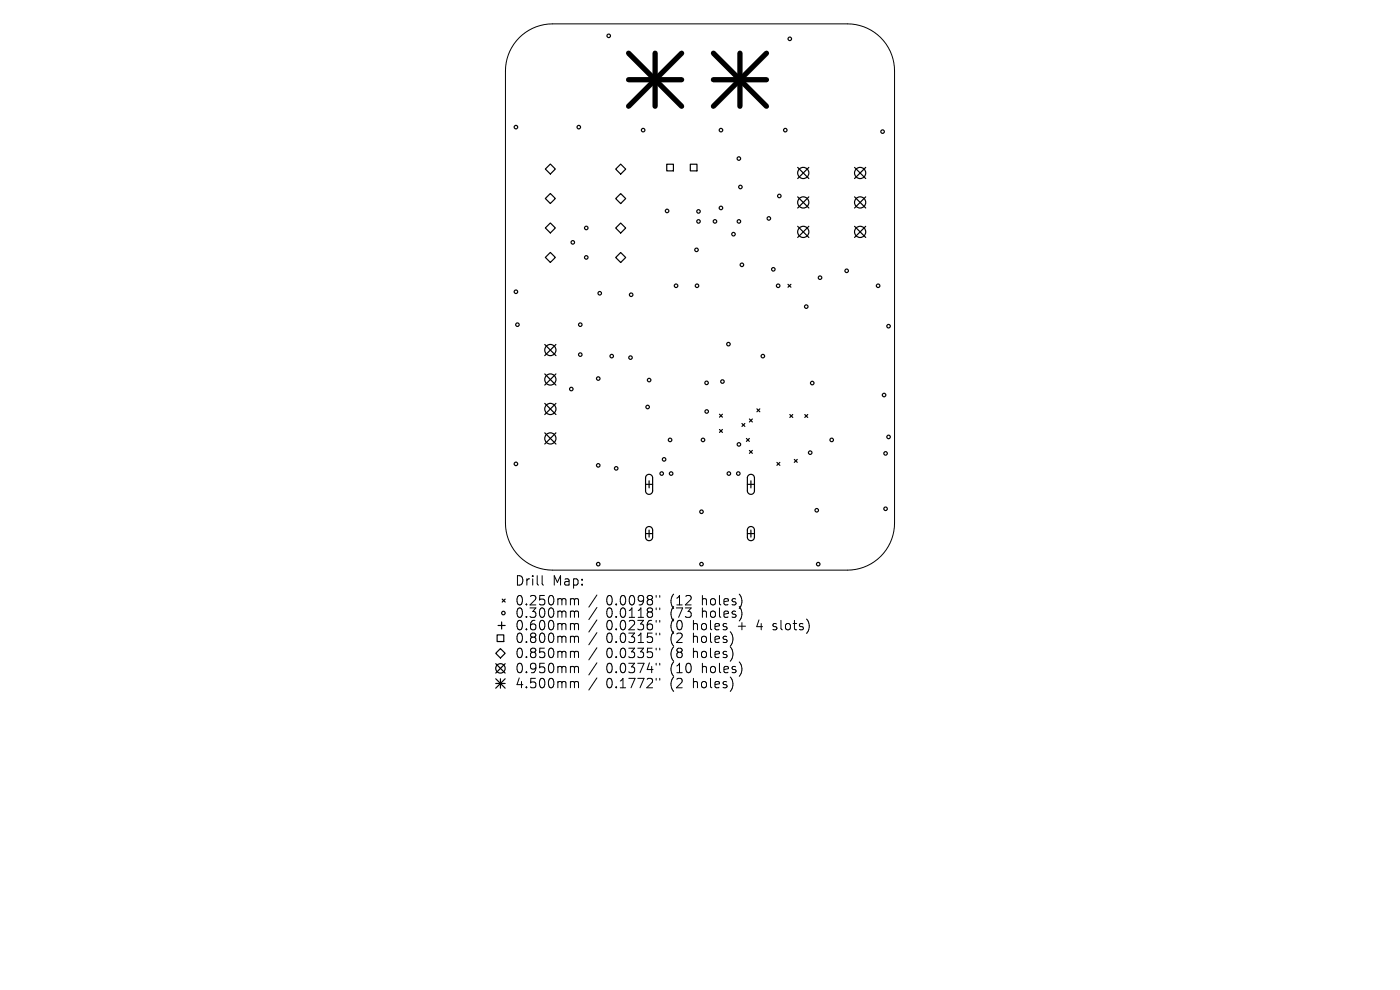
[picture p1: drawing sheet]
<svg xmlns="http://www.w3.org/2000/svg" width="297mm" height="210mm" viewBox="0 0 297 210" stroke-linecap="round" stroke-linejoin="round" font-family="sans-serif">
<defs><g id="words">
<g font-size="2.8">
<text x="109.2" y="124.5">Drill</text>
<text x="117.2" y="124.5">Map:</text>
<text x="109.2" y="128.7">0.250mm</text>
<text x="109.2" y="131.3">0.300mm</text>
<text x="128.6" y="128.7">0.0098&quot;</text>
<text x="128.6" y="131.3">0.0118&quot;</text>
<text x="142.3" y="128.7">(12</text>
<text x="142.3" y="131.3">(73</text>
<text x="149.2" y="128.7">holes)</text>
<text x="149.2" y="131.3">holes)</text>
<text x="109.2" y="134">0.600mm</text>
<text x="109.2" y="136.7">0.800mm</text>
<text x="128.6" y="134">0.0236&quot;</text>
<text x="128.6" y="136.7">0.0315&quot;</text>
<text x="142.3" y="134">(0</text>
<text x="142.3" y="136.7">(2</text>
<text x="147.3" y="134">holes</text>
<text x="147.3" y="136.7">holes)</text>
<text x="157" y="134">+</text>
<text x="161.2" y="134">4</text>
<text x="164.9" y="134">slots)</text>
<text x="109.2" y="139.9">0.850mm</text>
<text x="109.2" y="143.1">0.950mm</text>
<text x="128.6" y="139.9">0.0335&quot;</text>
<text x="128.6" y="143.1">0.0374&quot;</text>
<text x="142.3" y="139.9">(8</text>
<text x="142.3" y="143.1">(10</text>
<text x="147.3" y="139.9">holes)</text>
<text x="149.2" y="143.1">holes)</text>
<text x="109.2" y="146.3">4.500mm</text>
<text x="128.6" y="146.3">0.1772&quot;</text>
<text x="142.3" y="146.3">(2</text>
<text x="147.3" y="146.3">holes)</text>
</g>
</g></defs>
<g fill="none" stroke="#000" stroke-width=".21">
<path d="M110.2 8a10 10 0 0 1 7-2.9h62.6a10 10 0 0 1 10 10v95.8a10 10 0 0 1-10 10h-62.6a10 10 0 0 1-10-10v-95.8a10 10 0 0 1 3-7.1zM115 122.1v1.7l.3 .3M121.3 127l.5 .1 .1 .2M121.3 129.6h.3l.3 .3M121.3 132.3l.5 .1 .1 .2M121.3 135l.5 .1 .1 .2M121.3 138.2l.5 .1 .1 .2M121.9 127.3l.3-.3 .4 .1 .1 1.2M121.9 127.3v1M121.9 129.9v1.1M121.9 132.6v1M121.9 135.3v1"/>
<path d="M121.9 138.5v1M121.9 129.9l.3-.3 .4 .1 .1 1.3M121.9 132.6l.3-.3 .4 .1 .1 1.2M121.9 135.3l.3-.3 .4 .1 .1 1.2M121.9 138.5l.3-.3 .4 .1 .1 1.2M126.6 126.2l-1.7 2.6M126.6 128.9l-1.7 2.5M126.6 131.5l-1.7 2.6M126.6 134.2l-1.7 2.6M126.6 137.4l-1.7 2.6M139.2 126.3v.4M139.2 129v.3"/>
<path d="M139.2 131.6v.4M139.2 134.3v.4M139.2 137.5v.4M140 126.3v.4M140 129v.3M140 131.6v.4M140 134.3v.4M140 137.5v.4M164 133.5l.2 .1M164.1 132.4v.4M121.3 141.4l.5 .1 .1 .2M121.3 144.6l.5 .1 .1 .2"/>
<path d="M121.9 141.7v1M121.9 144.9v1M121.9 141.7l.3-.3 .4 .1 .1 1.2M121.9 144.9l.3-.3 .4 .1 .1 1.2M126.6 140.6l-1.7 2.6M126.6 143.8l-1.7 2.6M139.2 140.7v.4M139.2 143.9v.4M140 140.7v.4M140 143.9v.4"/>
</g>
<g fill="none" stroke="#000" stroke-width=".25">
<path d="M115.7 35.9l1.1-1.1 1 1.1-1 1zM130.6 35.9l1.1-1.1 1 1.1-1 1zM141.4 34.8h1.5v1.4h-1.5zM146.4 34.8h1.5v1.4h-1.5zM169.2 35.5l2.4 2.4M171.6 35.5l-2.4 2.4M181.3 35.5l2.4 2.4M183.7 35.5l-2.4 2.4M115.7 48.4l1.1-1.1 1 1.1-1 1zM115.7 54.6l1.1-1.1 1 1.1-1 1.1zM116.8 41l1 1.1-1 1.1-1.1-1.1zM130.6 48.4l1.1-1.1 1 1.1-1 1z"/>
<path d="M130.6 54.6l1.1-1 1 1-1 1.1zM131.7 41.1l1 1-1 1.1-1.1-1.1zM169.2 41.8l2.4 2.3M169.2 48l2.4 2.4M171.6 41.8l-2.4 2.3M171.6 48l-2.4 2.4M181.3 41.8l2.4 2.3M181.3 48l2.4 2.4M183.7 41.8l-2.4 2.3M183.7 48l-2.4 2.4M115.6 73.1l2.3 2.3M115.6 79.3l2.3 2.4"/>
<path d="M117.9 73.1l-2.3 2.3M117.9 79.3l-2.3 2.4M167.2 60.3l.6 .6M167.8 60.3l-.6 .6M115.6 85.6l2.3 2.3M115.6 91.8l2.3 2.4M117.9 85.6l-2.3 2.3M117.9 91.8l-2.3 2.4M152.6 87.9l.7 .6M152.6 91.1l.7 .6M153.3 87.9l-.7 .6M153.3 91.1l-.7 .6"/>
<path d="M157.4 89.8l.6 .7M158 89.8l-.6 .7M158.3 93l.7 .6M159 93l-.7 .6M159 88.9l.6 .6M159 95.5l.6 .7M159.6 88.9l-.6 .6M159.6 95.5l-.6 .7M160.6 86.7l.6 .7M161.2 86.7l-.6 .7M164.8 98.1l.6 .6M165.4 98.1l-.6 .6"/>
<path d="M167.6 87.9l.6 .7M168.2 87.9l-.6 .7M168.5 97.5l.6 .6M169.1 97.5l-.6 .6M170.7 87.9l.7 .7M171.4 87.9l-.7 .7M137 102.7h1.5M137 113.2h1.5M137.2 100.8a.75 .75 0 0 1 .8-.1 .75 .75 0 0 1 .5 .7v2.7a.75 .75 0 0 1-.8 .8 .75 .75 0 0 1-.7-.8v-2.8zM137.2 111.9a.75 .75 0 0 1 .8-.2 .75 .75 0 0 1 .5 .7v1.5a.75 .75 0 0 1-.8 .8 .75 .75 0 0 1-.7-.8v-1.5zM137.7 102v1.5M137.7 112.4v1.5"/>
<path d="M158.6 102.7h1.5M158.6 113.2h1.5M158.8 100.8a.75 .75 0 0 1 .8-.1 .75 .75 0 0 1 .5 .7v2.7a.75 .75 0 0 1-.8 .8 .75 .75 0 0 1-.7-.8v-2.8zM158.8 111.9a.75 .75 0 0 1 .8-.2 .75 .75 0 0 1 .5 .7v1.5a.75 .75 0 0 1-.8 .8 .75 .75 0 0 1-.7-.8v-1.5zM159.3 102v1.5M159.3 112.4v1.5M105.5 134.7h1.4v1.4h-1.4zM105.7 132.7h1.5M106.2 137.6l1 1-1 1-1-1zM106.4 131.9v1.5M106.5 127.1l.7 .6M107.2 127.1l-.7 .6"/>
<path d="M105.2 140.8l2 2M105.2 144l2 2M105.2 145h2M106.2 144v2M107.2 140.8l-2 2M107.2 144l-2 2"/>
<circle cx="129.1" cy="7.6" r=".37"/>
<circle cx="167.5" cy="8.2" r=".37"/>
<circle cx="109.5" cy="27" r=".37"/>
<circle cx="122.8" cy="27" r=".37"/>
<circle cx="136.4" cy="27.6" r=".37"/>
<circle cx="152.9" cy="27.6" r=".37"/>
<circle cx="156.7" cy="33.6" r=".37"/>
<circle cx="157.1" cy="39.7" r=".38"/>
<circle cx="166.6" cy="27.6" r=".37"/>
<circle cx="170.4" cy="36.7" r="1.19"/>
<circle cx="182.5" cy="36.7" r="1.19"/>
<circle cx="187.2" cy="27.9" r=".37"/>
<circle cx="121.5" cy="51.4" r=".37"/>
<circle cx="124.4" cy="54.6" r=".38"/>
<circle cx="124.4" cy="48.4" r=".38"/>
<circle cx="141.5" cy="44.7" r=".37"/>
<circle cx="147.8" cy="53" r=".37"/>
<circle cx="148.2" cy="47" r=".37"/>
<circle cx="148.2" cy="44.8" r=".37"/>
<circle cx="151.7" cy="47" r=".37"/>
<circle cx="152.9" cy="44.1" r=".38"/>
<circle cx="155.6" cy="49.7" r=".38"/>
<circle cx="156.8" cy="47" r=".38"/>
<circle cx="157.4" cy="56.2" r=".37"/>
<circle cx="163.1" cy="46.3" r=".37"/>
<circle cx="164.1" cy="57.1" r=".38"/>
<circle cx="165.3" cy="41.6" r=".37"/>
<circle cx="170.4" cy="49.2" r="1.19"/>
<circle cx="170.4" cy="42.9" r="1.19"/>
<circle cx="174" cy="58.9" r=".37"/>
<circle cx="179.6" cy="57.4" r=".37"/>
<circle cx="182.5" cy="49.2" r="1.19"/>
<circle cx="182.5" cy="42.9" r="1.19"/>
<circle cx="109.5" cy="61.9" r=".37"/>
<circle cx="109.8" cy="68.9" r=".38"/>
<circle cx="116.8" cy="74.3" r="1.19"/>
<circle cx="123.1" cy="75.2" r=".37"/>
<circle cx="123.1" cy="68.9" r=".37"/>
<circle cx="127.2" cy="62.2" r=".37"/>
<circle cx="129.8" cy="75.5" r=".37"/>
<circle cx="133.8" cy="75.9" r=".37"/>
<circle cx="133.9" cy="62.5" r=".37"/>
<circle cx="143.4" cy="60.6" r=".37"/>
<circle cx="147.9" cy="60.6" r=".37"/>
<circle cx="154.5" cy="73" r=".37"/>
<circle cx="161.8" cy="75.5" r=".37"/>
<circle cx="165.1" cy="60.6" r=".37"/>
<circle cx="171" cy="65" r=".37"/>
<circle cx="186.3" cy="60.6" r=".37"/>
<circle cx="188.5" cy="69.2" r=".37"/>
<circle cx="109.5" cy="98.4" r=".37"/>
<circle cx="116.8" cy="80.5" r="1.19"/>
<circle cx="116.8" cy="93" r="1.19"/>
<circle cx="116.8" cy="86.8" r="1.19"/>
<circle cx="121.2" cy="82.5" r=".38"/>
<circle cx="126.9" cy="80.3" r=".37"/>
<circle cx="126.9" cy="98.7" r=".37"/>
<circle cx="130.7" cy="99.4" r=".37"/>
<circle cx="137.4" cy="86.3" r=".37"/>
<circle cx="137.7" cy="80.6" r=".37"/>
<circle cx="140.9" cy="97.4" r=".37"/>
<circle cx="142.2" cy="93.3" r=".38"/>
<circle cx="149.1" cy="93.3" r=".37"/>
<circle cx="149.9" cy="81.2" r=".38"/>
<circle cx="149.9" cy="87.3" r=".37"/>
<circle cx="153.3" cy="80.9" r=".37"/>
<circle cx="156.8" cy="94.3" r=".38"/>
<circle cx="171.9" cy="96" r=".37"/>
<circle cx="172.3" cy="81.3" r=".37"/>
<circle cx="176.4" cy="93.3" r=".37"/>
<circle cx="187.6" cy="83.8" r=".37"/>
<circle cx="187.9" cy="96.2" r=".37"/>
<circle cx="188.5" cy="92.7" r=".37"/>
<circle cx="126.9" cy="119.7" r=".37"/>
<circle cx="140.4" cy="100.5" r=".37"/>
<circle cx="142.4" cy="100.5" r=".37"/>
<circle cx="148.8" cy="108.6" r=".37"/>
<circle cx="148.8" cy="119.7" r=".37"/>
<circle cx="154.6" cy="100.5" r=".37"/>
<circle cx="156.6" cy="100.5" r=".37"/>
<circle cx="173.3" cy="108.2" r=".37"/>
<circle cx="173.6" cy="119.7" r=".37"/>
<circle cx="187.9" cy="107.9" r=".37"/>
<circle cx="106.8" cy="130" r=".37"/>
<circle cx="106.2" cy="141.8" r="1"/>
</g>
<path d="M133.4 11.3l11.2 11.2M133.4 16.9h11.2M139 11.3v11.2M144.6 11.3l-11.2 11.2M151.4 16.9h11.2M151.4 11.3l11.2 11.2M157 11.3v11.2M162.6 11.3l-11.2 11.2" fill="none" stroke="#000" stroke-width="1.1"/>
<use href="#words"/>
</svg>
